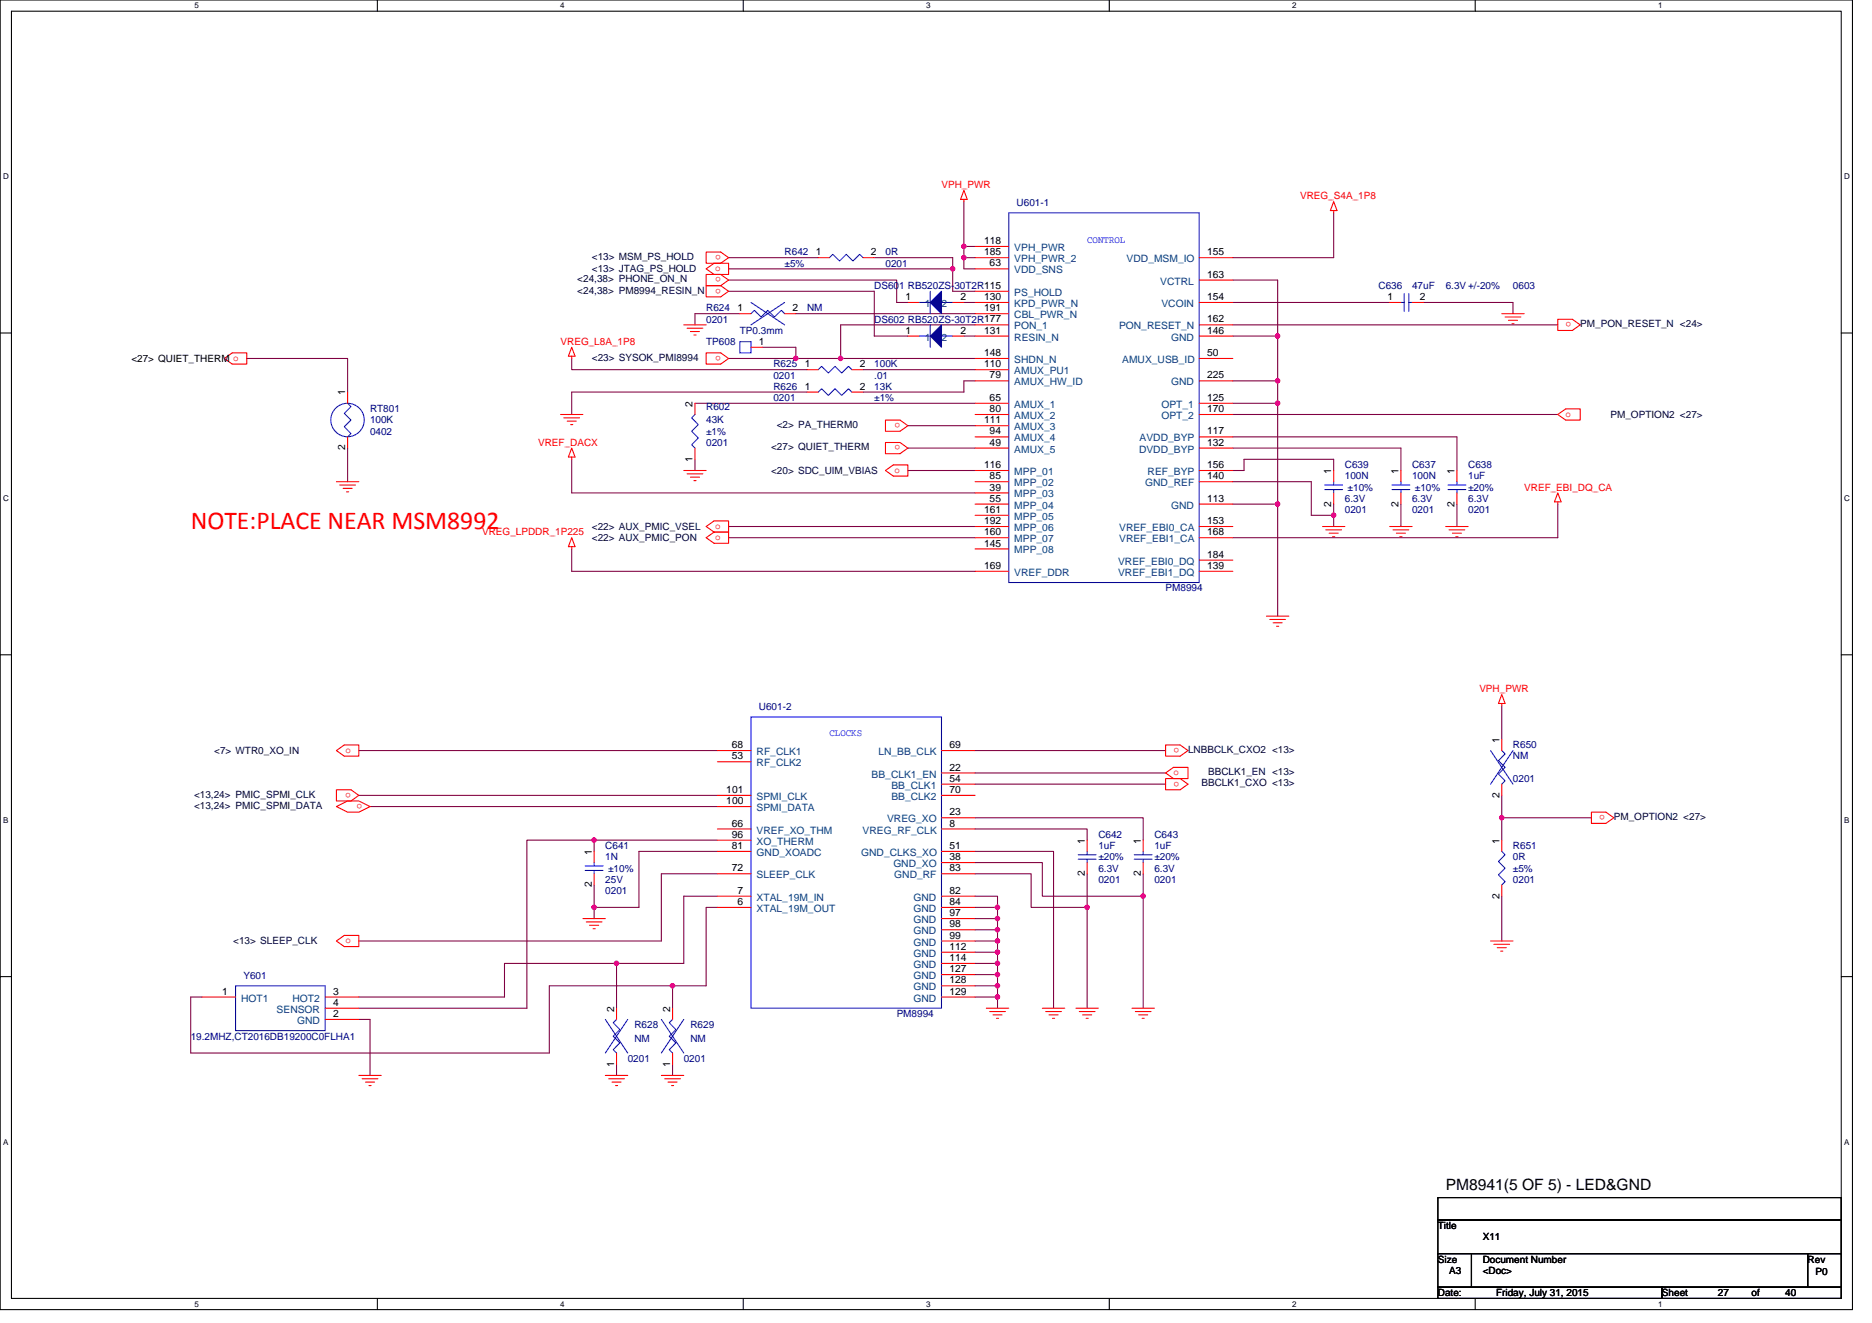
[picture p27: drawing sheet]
<svg xmlns="http://www.w3.org/2000/svg" width="297mm" height="210mm" viewBox="0 0 297 210" stroke-linecap="round" stroke-linejoin="round" font-family="sans-serif">
<defs><g id="words">
<text font-size="4.1" fill="#f00" x="30.3" y="83.9">NOTE:PLACE NEAR MSM8992</text>
<text font-size="2.5" x="229.4" y="188.9">PM8941(5 OF 5) - LED&amp;GND</text>
<g font-size="1.6" fill="#f00">
<text x="149.4" y="29.9">VPH_PWR</text>
<text x="206.3" y="31.6">VREG_S4A_1P8</text>
<text x="114.4" y="40.5" transform="rotate(180 114.4 40.5)">o</text>
<text x="113.5" y="43">o</text>
<text x="114.4" y="44" transform="rotate(180 114.4 44)">o</text>
<text x="114.4" y="45.8" transform="rotate(180 114.4 45.8)">o</text>
<text x="249.3" y="51.1" transform="rotate(180 249.3 51.1)">o</text>
<text x="88.9" y="54.8">VREG_L8A_1P8</text>
<text x="114.4" y="56.5" transform="rotate(180 114.4 56.5)">o</text>
<text x="85.4" y="70.8">VREF_DACX</text>
<text x="142.8" y="67.1" transform="rotate(180 142.8 67.1)">o</text>
<text x="142.8" y="70.7" transform="rotate(180 142.8 70.7)">o</text>
<text x="248.4" y="66.1">o</text>
<text x="141.9" y="75">o</text>
<text x="241.8" y="77.9">VREF_EBI_DQ_CA</text>
<text x="113.5" y="83.9">o</text>
<text x="76.5" y="85">VREG_LPDDR_1P225</text>
<text x="113.5" y="85.7">o</text>
<text x="234.7" y="109.9">VPH_PWR</text>
<text x="54.8" y="119.5">o</text>
<text x="187.1" y="118.7" transform="rotate(180 187.1 118.7)">o</text>
<text x="55.7" y="125.8" transform="rotate(180 55.7 125.8)">o</text>
<text x="186.2" y="123">o</text>
<text x="187.1" y="124" transform="rotate(180 187.1 124)">o</text>
<text x="57.5" y="127.6" transform="rotate(180 57.5 127.6)">o</text>
<text x="254.7" y="129.4" transform="rotate(180 254.7 129.4)">o</text>
<text x="54.8" y="149.7">o</text>
</g>
<g font-size="1.6" fill="#000080">
<text x="161.3" y="32.7">U601-1</text>
<text x="124.5" y="40.5">R642</text>
<text x="140.5" y="40.5">0R</text>
<text x="124.5" y="42.3">±5%</text>
<text x="138.7" y="45.9">DS601 RB520ZS-30T2R115</text>
<text x="140.5" y="42.3">0201</text>
<text x="218.7" y="45.9">C636</text>
<text x="224.1" y="45.9">47uF</text>
<text x="229.4" y="45.9">6.3V +/-20%</text>
<text x="240.1" y="45.9">0603</text>
<text x="112.1" y="49.4">R624</text>
<text x="112.1" y="51.2">0201</text>
<text x="117.4" y="53">TP0.3mm</text>
<text x="128.1" y="49.4">NM</text>
<text x="138.7" y="51.2">DS602 RB520ZS-30T2R177</text>
<text x="112.1" y="54.8">TP608</text>
<text x="122.7" y="58.3">R625</text>
<text x="138.7" y="58.3">100K</text>
<text x="58.7" y="65.4">RT801</text>
<text x="112.1" y="65.1">R602</text>
<text x="122.7" y="60.1">0201</text>
<text x="122.7" y="61.9">R626</text>
<text x="122.7" y="63.6">0201</text>
<text x="138.7" y="61.9">13K</text>
<text x="138.7" y="60.1">.01</text>
<text x="138.7" y="63.6">±1%</text>
<text x="58.7" y="67.2">100K</text>
<text x="58.7" y="69">0402</text>
<text x="112.1" y="67.2">43K</text>
<text x="112.1" y="69">±1%</text>
<text x="112.1" y="70.8">0201</text>
<text x="213.4" y="74.3">C639</text>
<text x="213.4" y="76.1">100N</text>
<text x="213.8" y="77.9">±10%</text>
<text x="224.1" y="74.3">C637</text>
<text x="224.1" y="76.1">100N</text>
<text x="224.5" y="77.9">±10%</text>
<text x="233" y="74.3">C638</text>
<text x="233" y="76.1">1uF</text>
<text x="233" y="77.9">±20%</text>
<text x="213.4" y="81.4">0201</text>
<text x="213.4" y="79.7">6.3V</text>
<text x="224.1" y="81.4">0201</text>
<text x="224.1" y="79.7">6.3V</text>
<text x="233" y="81.4">0201</text>
<text x="233" y="79.7">6.3V</text>
<text x="185" y="93.9">PM8994</text>
<text x="120.4" y="112.7">U601-2</text>
<text x="240.1" y="118.8">R650</text>
<text x="240.1" y="120.5">NM</text>
<text x="240.1" y="124.1">0201</text>
<text x="96.1" y="134.8">C641</text>
<text x="96.1" y="136.5">1N</text>
<text x="174.3" y="133">C642</text>
<text x="174.3" y="134.8">1uF</text>
<text x="174.3" y="136.5">±20%</text>
<text x="183.2" y="133">C643</text>
<text x="183.2" y="134.8">1uF</text>
<text x="183.2" y="136.5">±20%</text>
<text x="240.1" y="134.8">R651</text>
<text x="240.1" y="136.5">0R</text>
<text x="96.1" y="141.9">0201</text>
<text x="96.1" y="140.1">25V</text>
<text x="96.5" y="138.3">±10%</text>
<text x="174.3" y="140.1">0201</text>
<text x="174.3" y="138.3">6.3V</text>
<text x="183.2" y="140.1">0201</text>
<text x="183.2" y="138.3">6.3V</text>
<text x="240.1" y="138.3">±5%</text>
<text x="240.1" y="140.1">0201</text>
<text x="38.6" y="155.4">Y601</text>
<text x="142.3" y="161.4">PM8994</text>
<text x="30.3" y="165">19.2MHZ,CT2016DB19200C0FLHA1</text>
<text x="100.7" y="163.2">R628</text>
<text x="100.7" y="165.4">NM</text>
<text x="109.6" y="163.2">R629</text>
<text x="109.6" y="165.4">NM</text>
<text x="99.6" y="168.6">0201</text>
<text x="108.5" y="168.6">0201</text>
</g>
<g font-size="1.6" fill="#000040">
<text x="93.9" y="41.3">&lt;13&gt; MSM_PS_HOLD</text>
<text x="91.6" y="44.8">&lt;24,38&gt; PHONE_ON_N</text>
<text x="91.6" y="46.6">&lt;24,38&gt; PM8994_RESIN_N</text>
<text x="93.9" y="43.2">&lt;13&gt; JTAG_PS_HOLD</text>
<text x="250.7" y="51.9">PM_PON_RESET_N &lt;24&gt;</text>
<text x="93.9" y="57.3">&lt;23&gt; SYSOK_PMI8994</text>
<text x="122.4" y="71.5">&lt;27&gt; QUIET_THERM</text>
<text x="123.3" y="67.9">&lt;2&gt; PA_THERM0</text>
<text x="255.5" y="66.3">PM_OPTION2 &lt;27&gt;</text>
<text x="122.4" y="75.2">&lt;20&gt; SDC_UIM_VBIAS</text>
<text x="93.9" y="85.9">&lt;22&gt; AUX_PMIC_PON</text>
<text x="93.9" y="84.1">&lt;22&gt; AUX_PMIC_VSEL</text>
<text x="34" y="119.7">&lt;7&gt; WTR0_XO_IN</text>
<text x="188.5" y="119.5">LNBBCLK_CXO2 &lt;13&gt;</text>
<text x="190.6" y="124.8">BBCLK1_CXO &lt;13&gt;</text>
<text x="191.7" y="123">BBCLK1_EN &lt;13&gt;</text>
<text x="30.8" y="128.4">&lt;13,24&gt; PMIC_SPMI_DATA</text>
<text x="30.8" y="126.6">&lt;13,24&gt; PMIC_SPMI_CLK</text>
<text x="256.1" y="130.2">PM_OPTION2 &lt;27&gt;</text>
<text x="37" y="149.9">&lt;13&gt; SLEEP_CLK</text>
</g>
<g font-size="1.6">
<text x="129.5" y="40.5">1</text>
<text x="138.2" y="40.5">2</text>
<text x="156.1" y="38.7">118</text>
<text x="156.1" y="40.5">185</text>
<text x="191.5" y="40.5">155</text>
<text x="143.7" y="47.6">1</text>
<text x="152.4" y="47.6">2</text>
<text x="156.1" y="47.6">130</text>
<text x="157" y="42.3">63</text>
<text x="191.5" y="47.6">154</text>
<text x="191.5" y="44.1">163</text>
<text x="220.2" y="47.6">1</text>
<text x="225.3" y="47.6">2</text>
<text x="117" y="49.4">1</text>
<text x="125.7" y="49.4">2</text>
<text x="143.7" y="53">1</text>
<text x="152.4" y="53">2</text>
<text x="156.1" y="49.4">191</text>
<text x="156.1" y="53">131</text>
<text x="191.5" y="53">146</text>
<text x="191.5" y="51.2">162</text>
<text x="20.8" y="57.4">&lt;27&gt; QUIET_THERM o</text>
<text x="120.4" y="54.7">1</text>
<text x="127.7" y="58.3">1</text>
<text x="136.4" y="58.3">2</text>
<text x="156.1" y="56.5">148</text>
<text x="156.1" y="58.3">110</text>
<text x="191.5" y="56.5">50</text>
<text x="54.8" y="62.8" transform="rotate(-90 54.8 62.8)">1</text>
<text x="109.9" y="64.5" transform="rotate(-90 109.9 64.5)">2</text>
<text x="127.7" y="61.8">1</text>
<text x="136.4" y="61.8">2</text>
<text x="157" y="60.1">79</text>
<text x="157" y="63.6">65</text>
<text x="157" y="65.4">80</text>
<text x="191.5" y="60.1">225</text>
<text x="191.5" y="63.6">125</text>
<text x="191.5" y="65.4">170</text>
<text x="54.8" y="71.5" transform="rotate(-90 54.8 71.5)">2</text>
<text x="156.1" y="67.2">111</text>
<text x="157" y="69">94</text>
<text x="157" y="70.7">49</text>
<text x="191.5" y="70.7">132</text>
<text x="191.5" y="69">117</text>
<text x="109.9" y="73.3" transform="rotate(-90 109.9 73.3)">1</text>
<text x="156.1" y="74.3">116</text>
<text x="157" y="76.1">85</text>
<text x="157" y="77.9">39</text>
<text x="191.5" y="74.3">156</text>
<text x="191.5" y="76.1">140</text>
<text x="211.2" y="75.2" transform="rotate(-90 211.2 75.2)">1</text>
<text x="221.9" y="75.2" transform="rotate(-90 221.9 75.2)">1</text>
<text x="230.8" y="75.2" transform="rotate(-90 230.8 75.2)">1</text>
<text x="156.1" y="81.4">161</text>
<text x="156.1" y="83.2">192</text>
<text x="157" y="79.6">55</text>
<text x="191.5" y="79.6">113</text>
<text x="191.5" y="83.2">153</text>
<text x="211.2" y="80.4" transform="rotate(-90 211.2 80.4)">2</text>
<text x="221.9" y="80.4" transform="rotate(-90 221.9 80.4)">2</text>
<text x="230.8" y="80.4" transform="rotate(-90 230.8 80.4)">2</text>
<text x="156.1" y="85">160</text>
<text x="156.1" y="86.7">145</text>
<text x="191.5" y="88.5">184</text>
<text x="191.5" y="85">168</text>
<text x="156.1" y="90.3">169</text>
<text x="191.5" y="90.3">139</text>
<text x="116.1" y="118.7">68</text>
<text x="150.6" y="118.7">69</text>
<text x="237.9" y="117.9" transform="rotate(-90 237.9 117.9)">1</text>
<text x="115.2" y="125.9">101</text>
<text x="116.1" y="120.5">53</text>
<text x="150.6" y="124.1">54</text>
<text x="150.6" y="125.9">70</text>
<text x="150.6" y="122.3">22</text>
<text x="115.2" y="127.6">100</text>
<text x="116.1" y="131.2">66</text>
<text x="150.6" y="131.2">8</text>
<text x="150.6" y="129.4">23</text>
<text x="237.9" y="126.6" transform="rotate(-90 237.9 126.6)">2</text>
<text x="93.9" y="135.7" transform="rotate(-90 93.9 135.7)">1</text>
<text x="116.1" y="133">96</text>
<text x="116.1" y="134.7">81</text>
<text x="150.6" y="136.5">38</text>
<text x="150.6" y="134.7">51</text>
<text x="172.1" y="133.9" transform="rotate(-90 172.1 133.9)">1</text>
<text x="181" y="133.9" transform="rotate(-90 181 133.9)">1</text>
<text x="237.9" y="133.9" transform="rotate(-90 237.9 133.9)">1</text>
<text x="93.9" y="140.8" transform="rotate(-90 93.9 140.8)">2</text>
<text x="116.1" y="138.3">72</text>
<text x="117" y="141.9">7</text>
<text x="117" y="143.6">6</text>
<text x="150.6" y="141.9">82</text>
<text x="150.6" y="143.6">84</text>
<text x="150.6" y="138.3">83</text>
<text x="172.1" y="139.1" transform="rotate(-90 172.1 139.1)">2</text>
<text x="181" y="139.1" transform="rotate(-90 181 139.1)">2</text>
<text x="237.9" y="142.6" transform="rotate(-90 237.9 142.6)">2</text>
<text x="150.6" y="145.4">97</text>
<text x="150.6" y="147.2">98</text>
<text x="150.6" y="149">99</text>
<text x="150.6" y="150.7">112</text>
<text x="150.6" y="152.5">114</text>
<text x="150.6" y="154.3">127</text>
<text x="35.2" y="157.9">1</text>
<text x="52.8" y="157.9">3</text>
<text x="52.8" y="159.6">4</text>
<text x="52.8" y="161.4">2</text>
<text x="97.4" y="160.5" transform="rotate(-90 97.4 160.5)">2</text>
<text x="106.3" y="160.5" transform="rotate(-90 106.3 160.5)">2</text>
<text x="150.6" y="156.1">128</text>
<text x="150.6" y="157.9">129</text>
<text x="97.4" y="169.3" transform="rotate(-90 97.4 169.3)">1</text>
<text x="106.3" y="169.3" transform="rotate(-90 106.3 169.3)">1</text>
<text x="228.2" y="195.1">Title</text>
<text x="235.3" y="196.8">X11</text>
<text x="228.2" y="200.4">Size</text>
<text x="229.9" y="202.2">A3</text>
<text x="235.3" y="200.4">Document Number</text>
<text x="235.3" y="202.2">&lt;Doc&gt;</text>
<text x="286.8" y="200.4">Rev</text>
<text x="288.1" y="202.3">P0</text>
<text x="228.2" y="205.7">Date:</text>
<text x="237.4" y="205.7">Friday, July 31, 2015</text>
<text x="263.7" y="205.7">Sheet</text>
<text x="272.6" y="205.7">27</text>
<text x="277.9" y="205.7">of</text>
<text x="283.3" y="205.7">40</text>
</g>
<g font-size="1.6" fill="#004080">
<text x="160.9" y="39.8">VPH_PWR</text>
<text x="160.9" y="41.6">VPH_PWR_2</text>
<text x="178.8" y="41.6">VDD_MSM_IO</text>
<text x="160.9" y="43.4">VDD_SNS</text>
<text x="160.9" y="46.9">PS_HOLD</text>
<text x="184.1" y="45.2">VCTRL</text>
<text x="146.7" y="48.7">1</text>
<text x="149.4" y="48.7">2</text>
<text x="160.9" y="48.7">KPD_PWR_N</text>
<text x="160.9" y="50.5">CBL_PWR_N</text>
<text x="160.9" y="52.3">PON_1</text>
<text x="177.6" y="52.3">PON_RESET_N</text>
<text x="184.3" y="48.7">VCOIN</text>
<text x="146.7" y="54.1">1</text>
<text x="149.4" y="54.1">2</text>
<text x="160.9" y="54.1">RESIN_N</text>
<text x="160.9" y="57.6">SHDN_N</text>
<text x="160.9" y="59.4">AMUX_PU1</text>
<text x="178.1" y="57.6">AMUX_USB_ID</text>
<text x="185.8" y="54.1">GND</text>
<text x="160.9" y="61.2">AMUX_HW_ID</text>
<text x="160.9" y="64.7">AMUX_1</text>
<text x="184.3" y="64.7">OPT_1</text>
<text x="185.8" y="61.2">GND</text>
<text x="160.9" y="66.5">AMUX_2</text>
<text x="160.9" y="68.3">AMUX_3</text>
<text x="160.9" y="70.1">AMUX_4</text>
<text x="160.9" y="71.8">AMUX_5</text>
<text x="180.7" y="71.8">DVDD_BYP</text>
<text x="180.8" y="70.1">AVDD_BYP</text>
<text x="184.3" y="66.5">OPT_2</text>
<text x="160.9" y="75.4">MPP_01</text>
<text x="160.9" y="77.2">MPP_02</text>
<text x="181.7" y="77.2">GND_REF</text>
<text x="182.1" y="75.4">REF_BYP</text>
<text x="160.9" y="79">MPP_03</text>
<text x="160.9" y="80.7">MPP_04</text>
<text x="160.9" y="82.5">MPP_05</text>
<text x="185.8" y="80.7">GND</text>
<text x="160.9" y="84.3">MPP_06</text>
<text x="160.9" y="86.1">MPP_07</text>
<text x="160.9" y="87.8">MPP_08</text>
<text x="177.4" y="89.6">VREF_EBI0_DQ</text>
<text x="177.6" y="84.3">VREF_EBI0_CA</text>
<text x="177.6" y="86.1">VREF_EBI1_CA</text>
<text x="160.9" y="91.4">VREF_DDR</text>
<text x="177.4" y="91.4">VREF_EBI1_DQ</text>
<text x="120.1" y="119.8">RF_CLK1</text>
<text x="139.4" y="119.8">LN_BB_CLK</text>
<text x="120.1" y="121.6">RF_CLK2</text>
<text x="138.3" y="123.4">BB_CLK1_EN</text>
<text x="141.4" y="125.2">BB_CLK1</text>
<text x="120.1" y="127">SPMI_CLK</text>
<text x="120.1" y="128.7">SPMI_DATA</text>
<text x="140.8" y="130.5">VREG_XO</text>
<text x="141.4" y="127">BB_CLK2</text>
<text x="120.1" y="132.3">VREF_XO_THM</text>
<text x="120.1" y="134.1">XO_THERM</text>
<text x="120.1" y="135.8">GND_XOADC</text>
<text x="136.6" y="135.8">GND_CLKS_XO</text>
<text x="136.9" y="132.3">VREG_RF_CLK</text>
<text x="141.7" y="137.6">GND_XO</text>
<text x="120.1" y="139.4">SLEEP_CLK</text>
<text x="120.1" y="143">XTAL_19M_IN</text>
<text x="141.9" y="139.4">GND_RF</text>
<text x="144.9" y="143">GND</text>
<text x="120.1" y="144.7">XTAL_19M_OUT</text>
<text x="144.9" y="144.7">GND</text>
<text x="144.9" y="146.5">GND</text>
<text x="144.9" y="148.3">GND</text>
<text x="144.9" y="150.1">GND</text>
<text x="144.9" y="151.8">GND</text>
<text x="144.9" y="153.6">GND</text>
<text x="144.9" y="155.4">GND</text>
<text x="38.3" y="159">HOT1</text>
<text x="43.9" y="160.7">SENSOR</text>
<text x="46.4" y="159">HOT2</text>
<text x="144.9" y="157.2">GND</text>
<text x="144.9" y="159">GND</text>
<text x="47.1" y="162.5">GND</text>
</g>
<g font-size="1.6" fill="#00f">
<text x="172.5" y="38.6">CONTROL</text>
<text x="131.6" y="116.8">CLOCKS</text>
</g>
<g font-size="1.3">
<text x="30.8" y="1.3">5</text>
<text x="88.9" y="1.3">4</text>
<text x="147" y="1.3">3</text>
<text x="205" y="1.3">2</text>
<text x="263.1" y="1.3">1</text>
<text x=".5" y="28.4">D</text>
<text x="292.6" y="28.4">D</text>
<text x=".5" y="79.5">C</text>
<text x="292.6" y="79.5">C</text>
<text x=".5" y="130.6">B</text>
<text x="292.6" y="130.6">B</text>
<text x=".5" y="181.7">A</text>
<text x="292.6" y="181.7">A</text>
<text x="30.8" y="207.4">5</text>
<text x="88.9" y="207.4">4</text>
<text x="147" y="207.4">3</text>
<text x="205" y="207.4">2</text>
<text x="263.1" y="207.4">1</text>
</g>
</g></defs>
<path d="M0 0h293.9v207.9h-293.9zM1.8 1.8h290.4v204.3h-290.4z" fill="none" stroke="#000" stroke-width=".17"/>
<g fill="#fff">
<path d="M30.8 .2h.7v1.4h-.7z"/>
<path d="M30.8 206.3h.7v1.4h-.7z"/>
</g>
<path d="M59.9 0v1.8M59.9 206.1v1.8" fill="none" stroke="#000" stroke-width=".17"/>
<g fill="#fff">
<path d="M88.9 .2h.7v1.4h-.7z"/>
<path d="M88.9 206.3h.7v1.4h-.7z"/>
</g>
<path d="M117.9 0v1.8M117.9 206.1v1.8" fill="none" stroke="#000" stroke-width=".17"/>
<g fill="#fff">
<path d="M147 .2h.7v1.4h-.7z"/>
<path d="M147 206.3h.7v1.4h-.7z"/>
</g>
<path d="M176 0v1.8M176 206.1v1.8" fill="none" stroke="#000" stroke-width=".17"/>
<g fill="#fff">
<path d="M205 .2h.7v1.4h-.7z"/>
<path d="M205 206.3h.7v1.4h-.7z"/>
</g>
<path d="M234.1 0v1.8M234.1 206.1v1.8" fill="none" stroke="#000" stroke-width=".17"/>
<g fill="#fff">
<path d="M263.1 .2h.7v1.4h-.7z"/>
<path d="M263.1 206.3h.7v1.4h-.7z"/>
<path d="M.5 27.3h.9v1.4h-.9z"/>
<path d="M292.6 27.3h.9v1.4h-.9z"/>
<path d="M.5 78.4h.9v1.4h-.9z"/>
<path d="M292.6 78.4h.9v1.4h-.9z"/>
</g>
<path d="M0 52.9h1.8M292.2 52.9h1.7" fill="none" stroke="#000" stroke-width=".17"/>
<g fill="#fff">
<path d="M.5 129.5h.8v1.4h-.8z"/>
<path d="M292.6 129.5h.9v1.4h-.9z"/>
</g>
<path d="M0 103.9h1.8M292.2 103.9h1.7" fill="none" stroke="#000" stroke-width=".17"/>
<g fill="#fff">
<path d="M.5 180.5h.8v1.4h-.8z"/>
<path d="M292.6 180.5h.9v1.4h-.9z"/>
</g>
<path d="M0 155h1.8M292.2 155h1.7M228.2 190.1h64v3.5h-64zM228.2 193.6h64v5.4h-64zM228.2 199h5.3v5.3h-5.3zM233.5 199h53.3v5.3h-53.3zM286.8 199h5.4v5.3h-5.4zM228.2 204.3h35.5v1.8h-35.5zM263.7 204.3h28.5v1.8h-28.5z" fill="none" stroke="#000" stroke-width=".17"/>
<g fill="none" stroke="#800040" stroke-width=".17">
<path d="M152.9 32v7.1M152.9 39.1v1.8M152.9 39.1h1.8M211.6 33.8v7.1h-16M39.2 56.9h16v5.3M90.7 56.9v1.8h37.4M115.6 56.9h10.7M115.6 44.5h26.7v3.5h1.8M115.6 40.9h14.2M115.6 42.7h35.6M115.6 46.2h23.1v7.1h5.4M117.4 49.8h-7.1v1.8"/>
<path d="M120.9 55.1h5.4v1.8M126.3 56.9h7.1M126.3 49.8h28.4M133.4 56.9h21.3M136.9 58.7h17.8M138.7 40.9h12.5v1.8M151.2 42.7v3.5h3.5M152.9 40.9v1.8h1.8M152.9 40.9h1.8M152.9 48h1.8M152.9 53.3h1.8M154.7 51.6h-21.3v5.3"/>
<path d="M195.6 51.6h51.6M195.6 44.5h7.1v8.8M195.6 53.3h7.1M195.6 48h24.9M202.7 53.3v10.7M225.8 48h14.3v1.8M55.2 71.1v5.4M90.7 72.9v5.3h64M110.3 64h44.4M110.3 72.9v1.8M128.1 62.2h-37.4v3.6M144.1 67.6h10.6"/>
<path d="M144.1 71.1h10.6M144.1 74.7h10.6M154.7 60.5h-1.8v1.7h-16M195.6 65.8h51.6M195.6 76.5h12.5v5.3h3.5M195.6 60.5h7.1M195.6 71.1h26.7v3.6M195.6 74.7h1.8v-1.8h14.2v1.8M195.6 69.3h35.6v5.4M195.6 64h7.1M202.7 64v16M90.7 87.1v3.6h64"/>
<path d="M115.6 85.3h39.1M115.6 83.6h39.1M195.6 80h7.1v17.8M211.6 81.8v1.8M211.6 80v1.8M222.3 80v3.6M231.2 80v3.6M247.2 80v5.3h-51.6M56.9 119.1h56.9M154.7 119.1h30.3M238.3 112v5.3M56.9 126.2h56.9"/>
<path d="M58.7 128h55.1M94.3 133.3v1.8M94.3 133.3h19.5M94.3 133.4h-10.7v26.6h-26.7M113.8 138.7h-8.9v10.7h-48M113.8 135.1h-12.4v8.9h-7.1M154.7 124.5h30.3M154.7 122.7h30.3M154.7 129.8h26.7v3.5M154.7 131.6h17.8v1.7M154.7 135.1h12.5v24.9M154.7 136.9h10.7v5.3h16v-3.5"/>
<path d="M154.7 138.7h8.9v5.3h8.9M172.5 138.7v5.3M238.3 126.2v3.6M238.3 129.8v3.5M238.3 129.8h14.2M94.3 140.5v3.5M94.3 144v1.8M97.8 152.9v7.1M97.8 152.9h-17.8v5.3h-23.1M106.7 156.5h-19.5v10.6h-56.9v-8.9h1.7M106.7 156.5v3.5M113.8 144h-1.7v12.5h-5.4"/>
<path d="M113.8 142.2h-5.3v10.7h-10.7M154.7 142.2h3.6v1.8M154.7 144h3.6v1.8M154.7 145.8h3.6v1.8M154.7 147.6h3.6M154.7 149.4h3.6v1.7M154.7 151.1h3.6v1.8M154.7 152.9h3.6v1.8M154.7 154.7h3.6v1.8M154.7 156.5h3.6v1.7M154.7 158.2h3.6v1.8M158.3 147.6v1.8"/>
<path d="M172.5 144v16M181.4 142.2v17.8M238.3 142.2v7.2M56.9 161.8h1.8v8.9M97.8 168.9v1.8M106.7 168.9v1.8"/>
</g>
<g fill="#f0f" stroke="#f0f" stroke-width=".17">
<circle cx="152.9" cy="40.9" r=".35"/>
<circle cx="152.9" cy="39.1" r=".35"/>
<circle cx="126.3" cy="56.9" r=".35"/>
<circle cx="211.6" cy="81.8" r=".35"/>
<circle cx="158.3" cy="144" r=".35"/>
<circle cx="158.3" cy="145.8" r=".35"/>
<circle cx="158.3" cy="147.6" r=".35"/>
<circle cx="158.3" cy="149.3" r=".35"/>
<circle cx="158.3" cy="151.1" r=".35"/>
<circle cx="158.3" cy="152.9" r=".35"/>
<circle cx="158.3" cy="154.7" r=".35"/>
<circle cx="158.3" cy="156.5" r=".35"/>
<circle cx="158.3" cy="158.2" r=".35"/>
<circle cx="106.7" cy="156.5" r=".35"/>
<circle cx="97.8" cy="152.9" r=".35"/>
<circle cx="94.3" cy="133.3" r=".35"/>
<circle cx="172.5" cy="144" r=".35"/>
<circle cx="181.4" cy="142.2" r=".35"/>
<circle cx="202.7" cy="60.4" r=".35"/>
<circle cx="202.7" cy="53.3" r=".35"/>
<circle cx="94.3" cy="144" r=".35"/>
<circle cx="133.4" cy="56.9" r=".35"/>
<circle cx="151.2" cy="42.7" r=".35"/>
<circle cx="238.3" cy="129.8" r=".35"/>
<circle cx="202.7" cy="80" r=".35"/>
<circle cx="202.7" cy="64" r=".35"/>
</g>
<g fill="none" stroke="#f00" stroke-width=".17">
<path d="M152.9 30.2l.6 1.4h-1.1zM152.9 31.6v.4M154.7 39.1h5.4M211.6 32l.5 1.4h-1zM211.6 33.4v.4M35.6 56.9l1.2-.9h2.4v1.8h-2.4zM90.7 55.1l.5 1.4h-1zM90.7 56.5v.4M108.5 51.6h3.6M109 52.1h2.5M109.6 52.6h1.4M110.1 53.2h.3"/>
<path d="M112.1 40h2.3l1.2 .9-1.2 .9h-2.3zM112.1 43.6h2.3l1.2 .8-1.2 .9h-2.3zM112.1 45.3h2.3l1.2 .9-1.2 .9h-2.3zM112.1 56h2.3l1.2 .9-1.2 .9h-2.3zM112.1 42.7l1.2-.9h2.3v1.8h-2.3zM117.4 49.8h1.8M119.2 55.1h1.7M124.5 49.8h1.8M128.1 58.7h1.7M129.8 40.9h1.8M135.2 58.7h1.7M136.9 40.9h1.8"/>
<path d="M144.1 53.3h1.7M144.1 48h1.7M151.2 53.3h1.7M151.2 48h1.7M154.7 40.9h5.4M154.7 42.7h5.4M154.7 46.2h5.4M154.7 48h5.4M154.7 49.8h5.4M154.7 51.6h5.4M154.7 53.3h5.4M154.7 56.9h5.4"/>
<path d="M154.7 58.7h5.4M190.3 40.9h5.3M190.3 44.4h5.3M190.3 48h5.3M190.3 51.6h5.3M190.3 53.3h5.3M190.3 56.9h5.3M220.5 48h1.8M224.1 48h1.7M238.3 49.8h3.5M238.8 50.3h2.5M239.3 50.8h1.5"/>
<path d="M239.9 51.4h.3M247.2 50.7h2.3l1.2 .9-1.2 .9h-2.3zM53.4 76.5h3.5M53.9 77h2.5M54.4 77.5h1.5M55 78.1h.3M55.2 62.2v1.8M55.2 69.3v1.8M88.9 65.8h3.6M89.5 66.3h2.5M90 66.8h1.4M90.5 67.4h.4"/>
<path d="M90.7 71.1l.5 1.4h-1zM90.7 72.5v.4M108.5 74.7h3.6M109 75.2h2.5M109.6 75.7h1.4M110.1 76.3h.3M110.3 71.1v1.8M110.3 64v1.8M128.1 62.2h1.7M135.2 62.2h1.7M140.5 74.7l1.2-.9h2.4v1.8h-2.4zM140.5 66.7h2.3l1.3 .9-1.3 .9h-2.3z"/>
<path d="M140.5 70.2h2.3l1.3 .9-1.3 .9h-2.3zM154.7 60.5h5.4M154.7 64h5.4M154.7 65.8h5.4M154.7 67.6h5.4M154.7 69.3h5.4M154.7 71.1h5.4M154.7 74.7h5.4M154.7 76.5h5.4M154.7 78.2h5.4M190.3 60.5h5.3M190.3 64h5.3"/>
<path d="M190.3 65.8h5.3M190.3 69.3h5.3M190.3 71.1h5.3M190.3 74.7h5.3M190.3 76.5h5.3M211.6 74.7v1.8M211.6 78.2v1.8M222.3 74.7v1.8M222.3 78.2v1.8M231.2 74.7v1.8M231.2 78.2v1.8M247.2 78.2l.5 1.5h-1z"/>
<path d="M247.2 79.7v.3M247.2 65.8l1.2-.9h2.3v1.8h-2.3zM90.7 85.3l.5 1.5h-1zM90.7 86.8v.3M112.1 85.3l1.2-.8h2.3v1.7h-2.3zM112.1 83.6l1.2-.9h2.3v1.8h-2.3zM154.7 80h5.4M154.7 81.8h5.4M154.7 83.6h5.4M154.7 85.3h5.4M154.7 87.1h5.4M154.7 90.7h5.4"/>
<path d="M190.3 80h5.3M190.3 83.6h5.3M190.3 85.3h5.3M190.3 88.9h5.3M190.3 90.7h5.3M201 97.8h3.5M201.5 98.3h2.5M202 98.8h1.5M202.6 99.4h.3M209.8 83.6h3.6M210.4 84.1h2.5M210.9 84.6h1.4"/>
<path d="M211.5 85.2h.3M220.5 83.6h3.6M221 84.1h2.5M221.6 84.6h1.4M222.1 85.2h.4M229.4 83.6h3.6M229.9 84.1h2.5M230.5 84.6h1.4M231 85.2h.3M53.4 119.1l1.2-.9h2.3v1.8h-2.3zM113.8 119.1h5.4M149.4 119.1h5.3"/>
<path d="M185 118.2h2.3l1.2 .9-1.2 .9h-2.3zM238.3 110.2l.5 1.5h-1zM238.3 111.7v.3M238.3 117.3v1.8M53.4 128l1.8-.9h1.7l1.8 .9-1.8 .9h-1.7zM53.4 125.3h2.3l1.2 .9-1.2 .9h-2.3zM94.3 135.1v1.8M94.3 138.7v1.8M113.8 120.9h5.4M113.8 126.2h5.4M113.8 128h5.4M113.8 131.6h5.4"/>
<path d="M113.8 133.3h5.4M113.8 135.1h5.4M113.8 138.7h5.4M149.4 122.7h5.3M149.4 124.5h5.3M149.4 126.2h5.3M149.4 129.8h5.3M149.4 131.6h5.3M149.4 135.1h5.3M149.4 136.9h5.3M149.4 138.7h5.3M172.5 133.4v1.7"/>
<path d="M172.5 136.9v1.8M181.4 133.4v1.7M181.4 136.9v1.8M185 122.7l1.2-.9h2.3v1.8h-2.3zM185 123.6h2.3l1.2 .9-1.2 .8h-2.3zM238.3 133.4v1.7M238.3 124.5v1.7M252.5 128.9h2.3l1.3 .9-1.3 .9h-2.3zM32 158.2h5.4M51.6 158.2h5.3M53.4 149.4l1.2-.9h2.3v1.7h-2.3zM92.5 145.8h3.6"/>
<path d="M93 146.3h2.5M93.6 146.9h1.4M94.1 147.4h.3M113.8 142.2h5.4M113.8 144h5.4M149.4 142.2h5.3M149.4 144h5.3M149.4 145.8h5.3M149.4 147.6h5.3M149.4 149.4h5.3M149.4 151.1h5.3M149.4 152.9h5.3"/>
<path d="M149.4 154.7h5.3M149.4 156.5h5.3M149.4 158.2h5.3M236.5 149.4h3.6M237 149.9h2.5M237.6 150.4h1.4M238.1 151h.4M238.3 140.5v1.7M51.6 161.8h5.3M51.6 160h5.3M56.9 170.7h3.6M57.5 171.2h2.5"/>
<path d="M58 171.7h1.4M58.5 172.3h.4M96.1 170.7h3.5M96.6 171.2h2.5M97.1 171.7h1.4M97.7 172.3h.3M97.8 167.1v1.8M97.8 160v1.8M104.9 170.7h3.6M105.5 171.2h2.5M106 171.7h1.4M106.5 172.3h.4"/>
<path d="M106.7 167.1v1.8M106.7 160v1.8M156.5 160h3.6M157 160.5h2.5M157.6 161.1h1.4M158.1 161.6h.4M165.4 160h3.5M165.9 160.5h2.5M166.5 161.1h1.4M167 161.6h.3M170.7 160h3.6M171.3 160.5h2.5"/>
<path d="M171.8 161.1h1.4M172.3 161.6h.4M179.6 160h3.6M180.1 160.5h2.5M180.7 161.1h1.4M181.2 161.6h.4"/>
</g>
<g fill="none" stroke="#00f" stroke-width=".17">
<path d="M160.1 33.8h30.2v58.7h-30.2zM117.4 54.2h1.8v1.8h-1.8zM119.2 48l5.3 3.6M119.2 49.8l.5-.5 1.1 1 1-1 1.1 1 1.1-1 .5 .5M124.5 48l-5.3 3.6M129.8 58.7l.6-.6 1 1.1 1.1-1.1 1.1 1.1 1-1.1 .6 .6M131.6 40.9l.5-.5 1.1 1 1.1-1 1 1 1.1-1 .5 .5M145.8 53.3h1.8M145.8 48h1.8M147.6 51.6v3.5M147.6 46.2v3.6M149.4 53.3h1.8"/>
<path d="M149.4 48h1.8M222.3 48h.5M222.8 46.6v2.8M223.5 46.6v2.8M223.5 48h.6M55.2 64l.5 .5-1.1 1.1 1.1 1.1-1.1 1 1.1 1.1-.5 .5M110.3 65.8l-.6 .5 1.1 1.1-1.1 1.1 1.1 1-1.1 1.1 .6 .5M129.8 62.2l.6-.5 1 1.1 1.1-1.1 1.1 1.1 1-1.1 .6 .5M210.2 77h2.8M210.2 77.7h2.8M211.6 76.5v.5M211.6 77.7v.5"/>
<path d="M220.9 77h2.8M220.9 77.7h2.8M222.3 76.5v.5M222.3 77.7v.5M229.8 77h2.8M229.8 77.7h2.8M231.2 76.5v.5M231.2 77.7v.5M119.2 113.8h30.2v46.2h-30.2zM236.5 119.1l3.6 5.4M238.3 119.1l.5 .6-1 1 1 1.1-1 1.1 1 1-.5 .6M240.1 119.1l-3.6 5.4"/>
<path d="M92.9 137.4h2.8M92.9 138.2h2.8M94.3 136.9v.5M94.3 138.2v.5M171.1 135.7h2.8M171.1 136.4h2.8M172.5 135.1v.6M172.5 136.4v.5M180 135.7h2.8M180 136.4h2.8M181.4 135.1v.6M181.4 136.4v.5"/>
<path d="M238.3 135.1l.5 .6-1 1 1 1.1-1 1.1 1 1-.5 .6M37.4 156.5h14.2v7.1h-14.2zM96.1 161.8l3.5 5.3M97.8 161.8l-.5 .5 1.1 1.1-1.1 1.1 1.1 1-1.1 1.1 .5 .5M99.6 161.8l-3.5 5.3M104.9 161.8l3.6 5.3M106.7 161.8l-.5 .5 1 1.1-1 1.1 1 1-1 1.1 .5 .5M108.5 161.8l-3.6 5.3"/>
<circle cx="55.1" cy="66.7" r="2.66"/>
</g>
<g fill="#00f" stroke="#00f" stroke-width=".17">
<path d="M147.6 53.3l1.8-1.7v3.5z" fill-rule="evenodd"/>
<path d="M147.6 48l1.8-1.8v3.6z" fill-rule="evenodd"/>
</g>
<use href="#words"/>
</svg>
